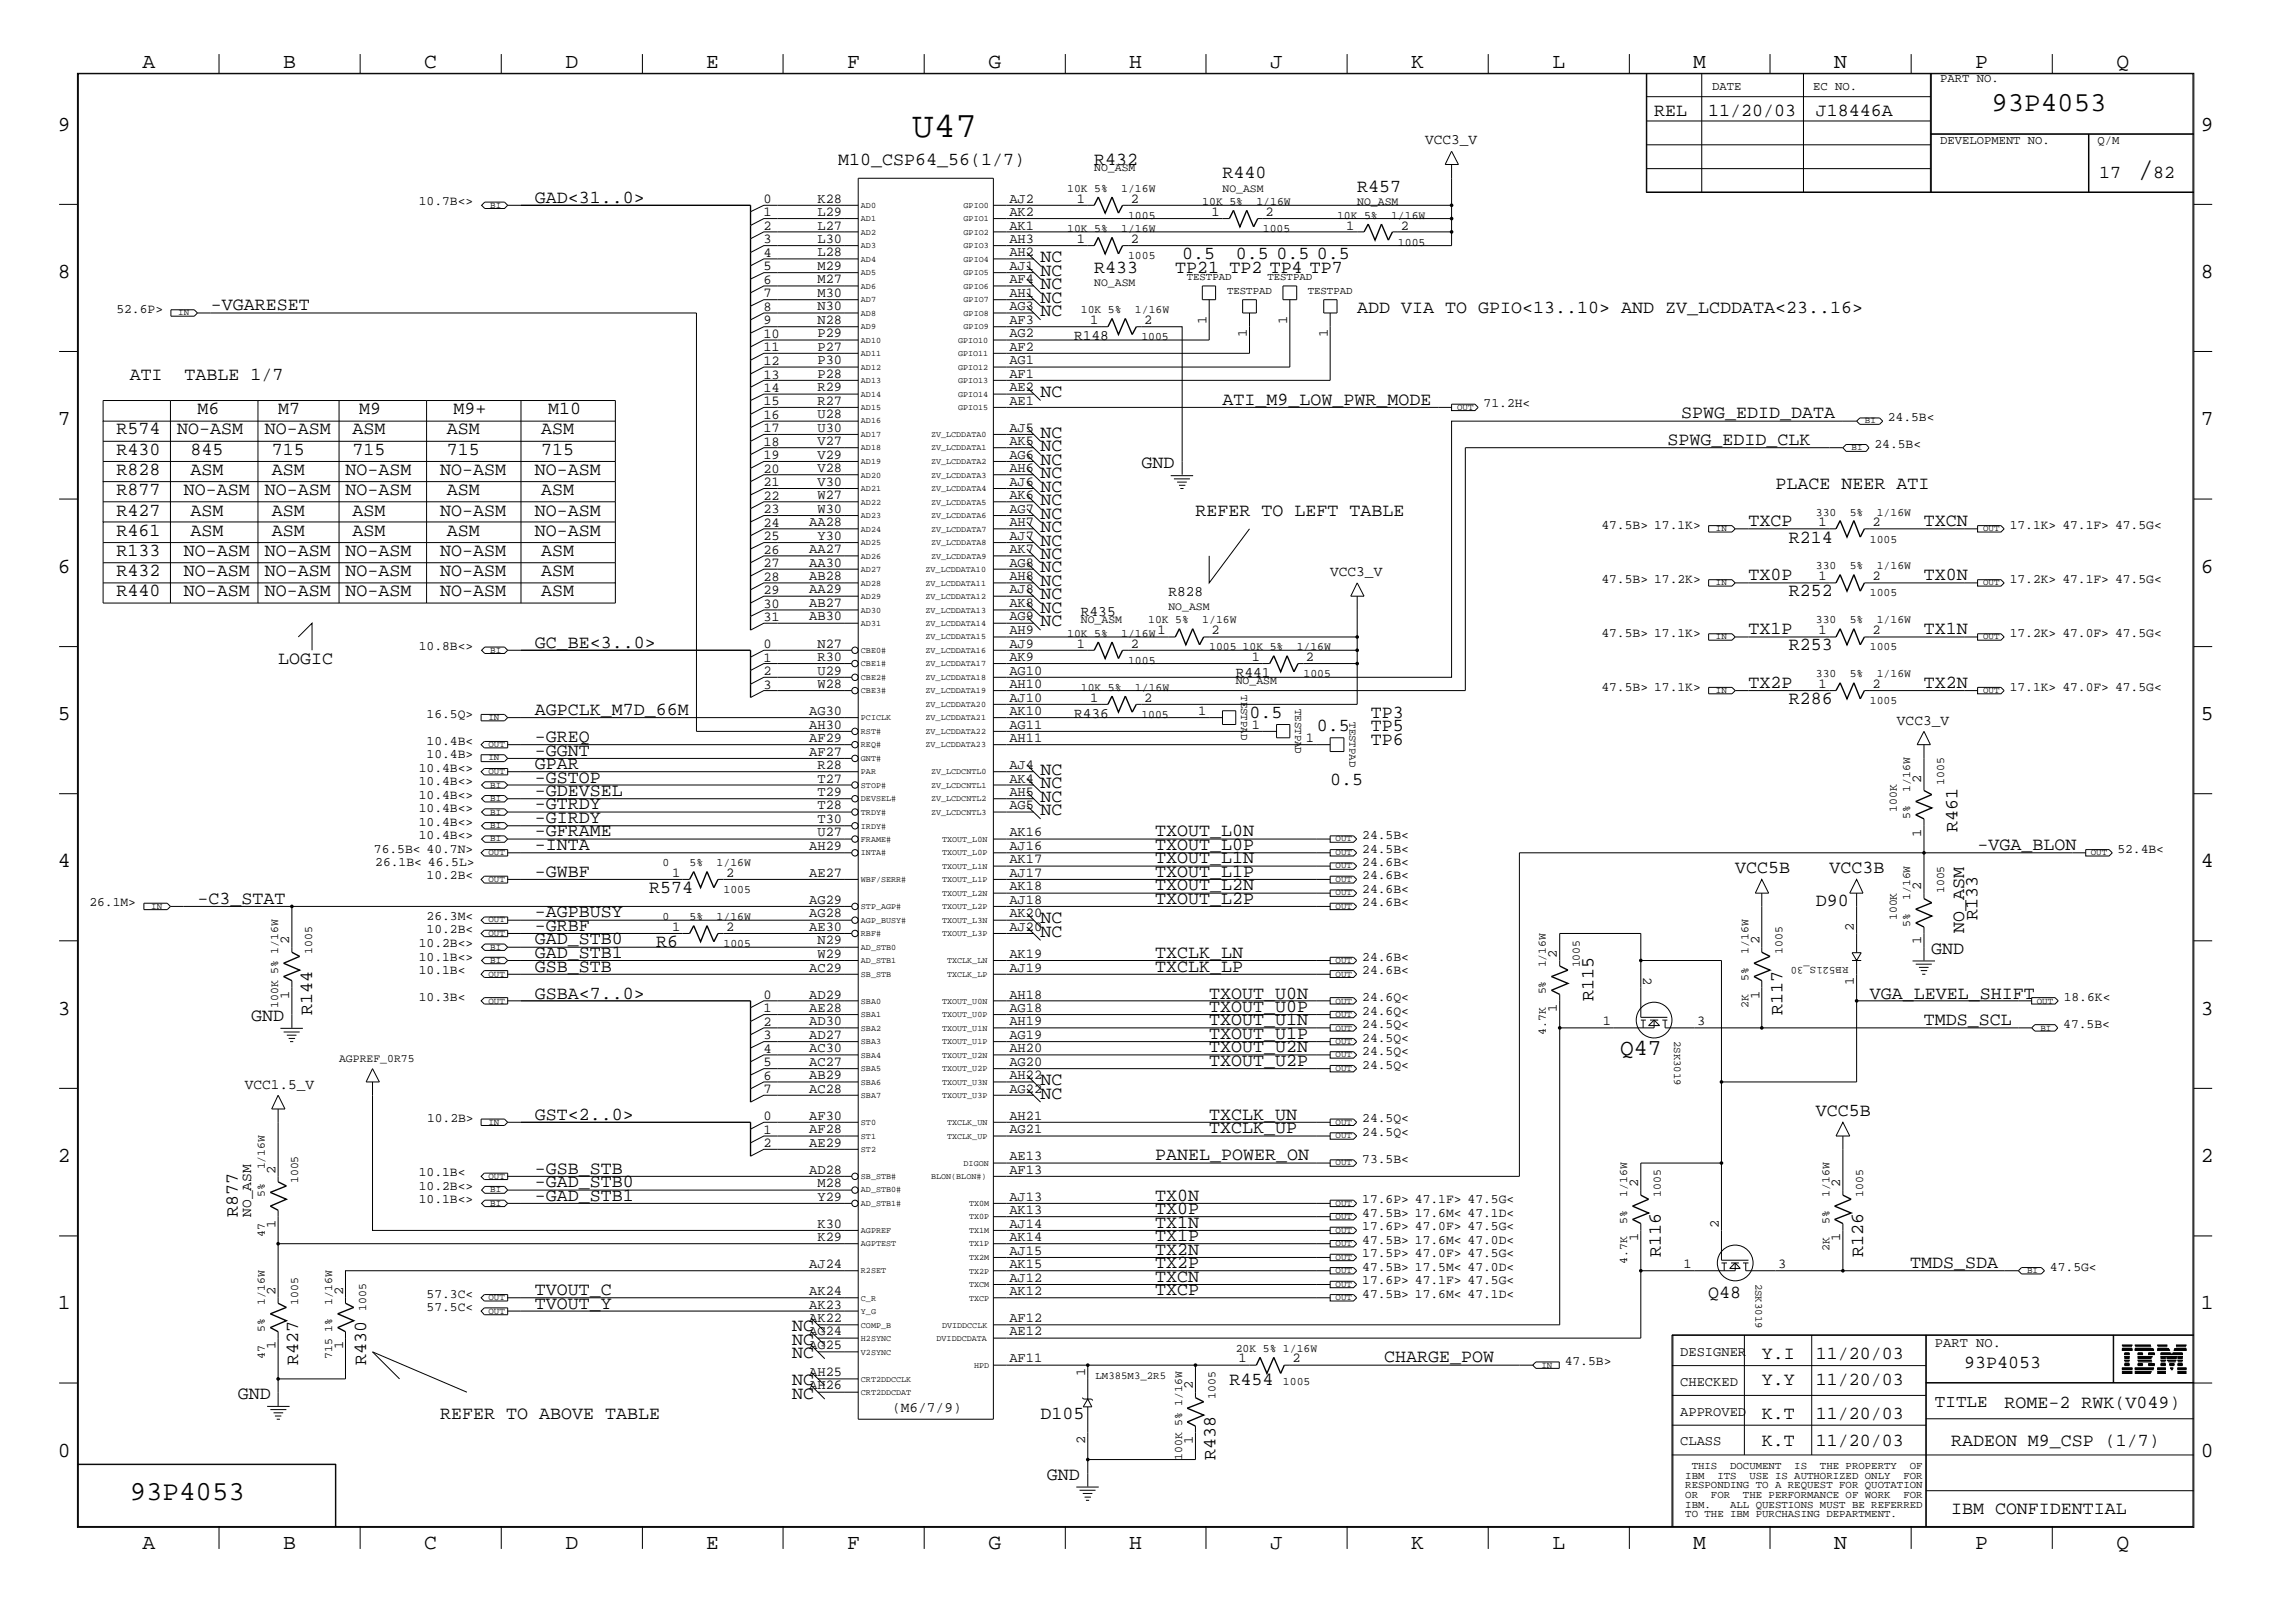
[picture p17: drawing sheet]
<svg xmlns="http://www.w3.org/2000/svg" width="423mm" height="300mm" viewBox="0 0 423 300" stroke-linecap="round" stroke-linejoin="round" font-family="sans-serif">
<defs><g id="words">
<text font-size="6.6" x="168.6" y="25.4">U47</text>
<text font-size="5.2" x="395" y="32.9">/</text>
<g font-size="5.1">
<text x="368" y="20.5">93P4053</text>
<text x="24" y="277.2">93P4053</text>
</g>
<text font-size="4.2" x="299.4" y="194.9">Q47</text>
<g font-size="4">
<text x="26.3" y="12.5">A</text>
<text x="52.3" y="12.5">B</text>
<text x="78.4" y="12.5">C</text>
<text x="104.5" y="12.5">D</text>
<text x="130.5" y="12.5">E</text>
<text x="156.5" y="12.5">F</text>
<text x="182.6" y="12.5">G</text>
<text x="208.6" y="12.5">H</text>
<text x="234.7" y="12.5">J</text>
<text x="260.8" y="12.5">K</text>
<text x="286.9" y="12.5">L</text>
<text x="312.8" y="12.5">M</text>
<text x="338.9" y="12.5">N</text>
<text x="365" y="12.5">P</text>
<text x="391.1" y="12.5">Q</text>
<text x="10.7" y="24.1">9</text>
<text x="406.7" y="24.1">9</text>
<text x="10.7" y="51.4">8</text>
<text x="406.7" y="51.4">8</text>
<text x="10.7" y="78.6">7</text>
<text x="406.7" y="78.6">7</text>
<text x="10.7" y="105.8">6</text>
<text x="406.7" y="105.8">6</text>
<text x="10.7" y="133.1">5</text>
<text x="406.7" y="133.1">5</text>
<text x="10.7" y="160.2">4</text>
<text x="406.7" y="160.2">4</text>
<text x="10.7" y="187.5">3</text>
<text x="406.7" y="187.5">3</text>
<text x="10.7" y="214.6">2</text>
<text x="406.7" y="214.6">2</text>
<text x="10.7" y="241.9">1</text>
<text x="406.7" y="241.9">1</text>
<text x="10.7" y="269.2">0</text>
<text x="406.7" y="269.2">0</text>
<text x="26.3" y="286.2">A</text>
<text x="52.3" y="286.2">B</text>
<text x="78.4" y="286.2">C</text>
<text x="104.5" y="286.2">D</text>
<text x="130.5" y="286.2">E</text>
<text x="156.5" y="286.2">F</text>
<text x="182.6" y="286.2">G</text>
<text x="208.6" y="286.2">H</text>
<text x="234.7" y="286.2">J</text>
<text x="260.8" y="286.2">K</text>
<text x="286.9" y="286.2">L</text>
<text x="312.8" y="286.2">M</text>
<text x="338.9" y="286.2">N</text>
<text x="365" y="286.2">P</text>
<text x="391.1" y="286.2">Q</text>
</g>
<g font-size="3.4">
<text x="305.6" y="21.4">REL</text>
<text x="315.6" y="21.4">11/20/03</text>
<text x="335.5" y="21.4">J18446A</text>
<text x="154.9" y="30.4">M10_CSP64_56(1/7)</text>
<text x="202.2" y="30.4">R432</text>
<text x="225.9" y="32.9">R440</text>
<text x="250.8" y="35.4">R457</text>
<text x="387.9" y="32.9">17</text>
<text x="397.8" y="32.9">82</text>
<text x="98.8" y="37.4">GAD&lt;31..0&gt;</text>
<text x="218.4" y="47.8">0.5</text>
<text x="228.3" y="47.8">0.5</text>
<text x="235.9" y="47.8">0.5</text>
<text x="243.3" y="47.8">0.5</text>
<text x="192.3" y="53.4">NC</text>
<text x="192.3" y="48.4">NC</text>
<text x="192.3" y="51">NC</text>
<text x="202.2" y="50.4">R433</text>
<text x="217.2" y="50.4">TP21 TP2 TP4 TP7</text>
<text x="38.9" y="57.3">-VGARESET</text>
<text x="192.3" y="58.4">NC</text>
<text x="192.3" y="56">NC</text>
<text x="250.8" y="57.8">ADD VIA TO GPIO&lt;13..10&gt; AND ZV_LCDDATA&lt;23..16&gt;</text>
<text x="24" y="70.3">ATI</text>
<text x="34.1" y="70.3">TABLE 1/7</text>
<text x="36.5" y="76.5">M6</text>
<text x="51.4" y="76.5">M7</text>
<text x="66.4" y="76.5">M9</text>
<text x="83.8" y="76.5">M9+</text>
<text x="101.3" y="76.5">M10</text>
<text x="192.3" y="73.4">NC</text>
<text x="225.9" y="74.8">ATI_M9_LOW_PWR_MODE</text>
<text x="310.6" y="77.3">SPWG_EDID_DATA</text>
<text x="21.5" y="84">R430</text>
<text x="21.5" y="80.3">R574</text>
<text x="32.8" y="80.3">NO-ASM</text>
<text x="35.2" y="84">845</text>
<text x="48.9" y="80.3">NO-ASM</text>
<text x="50.2" y="84">715</text>
<text x="65.1" y="84">715</text>
<text x="65.1" y="80.3">ASM</text>
<text x="82.5" y="84">715</text>
<text x="82.5" y="80.3">ASM</text>
<text x="100" y="84">715</text>
<text x="100" y="80.3">ASM</text>
<text x="192.3" y="80.9">NC</text>
<text x="192.3" y="83.4">NC</text>
<text x="308.1" y="82.3">SPWG_EDID_CLK</text>
<text x="21.5" y="87.7">R828</text>
<text x="35.2" y="87.7">ASM</text>
<text x="50.2" y="87.7">ASM</text>
<text x="63.8" y="87.7">NO-ASM</text>
<text x="81.4" y="87.7">NO-ASM</text>
<text x="98.8" y="87.7">NO-ASM</text>
<text x="192.3" y="85.9">NC</text>
<text x="192.3" y="88.3">NC</text>
<text x="210.9" y="86.5">GND</text>
<text x="21.5" y="95.3">R427</text>
<text x="21.5" y="91.4">R877</text>
<text x="34" y="91.4">NO-ASM</text>
<text x="35.2" y="95.3">ASM</text>
<text x="48.9" y="91.4">NO-ASM</text>
<text x="50.2" y="95.3">ASM</text>
<text x="63.8" y="91.4">NO-ASM</text>
<text x="65.1" y="95.3">ASM</text>
<text x="81.4" y="95.3">NO-ASM</text>
<text x="82.5" y="91.4">ASM</text>
<text x="98.8" y="95.3">NO-ASM</text>
<text x="100" y="91.4">ASM</text>
<text x="192.3" y="90.8">NC</text>
<text x="192.3" y="95.8">NC</text>
<text x="192.3" y="93.3">NC</text>
<text x="220.9" y="95.3">REFER TO LEFT TABLE</text>
<text x="328.1" y="90.3">PLACE NEER ATI</text>
<text x="21.5" y="99">R461</text>
<text x="35.2" y="99">ASM</text>
<text x="50.2" y="99">ASM</text>
<text x="65.1" y="99">ASM</text>
<text x="82.5" y="99">ASM</text>
<text x="98.8" y="99">NO-ASM</text>
<text x="192.3" y="100.8">NC</text>
<text x="192.3" y="98.3">NC</text>
<text x="323.1" y="97.2">TXCP</text>
<text x="330.5" y="100.2">R214</text>
<text x="355.5" y="97.2">TXCN</text>
<text x="21.5" y="106.4">R432</text>
<text x="21.5" y="102.7">R133</text>
<text x="34" y="102.7">NO-ASM</text>
<text x="34" y="106.4">NO-ASM</text>
<text x="48.9" y="102.7">NO-ASM</text>
<text x="48.9" y="106.4">NO-ASM</text>
<text x="63.8" y="102.7">NO-ASM</text>
<text x="63.8" y="106.4">NO-ASM</text>
<text x="81.4" y="102.7">NO-ASM</text>
<text x="81.4" y="106.4">NO-ASM</text>
<text x="100" y="102.7">ASM</text>
<text x="100" y="106.4">ASM</text>
<text x="192.3" y="105.7">NC</text>
<text x="192.3" y="103.3">NC</text>
<text x="323.1" y="107.2">TX0P</text>
<text x="355.5" y="107.2">TX0N</text>
<text x="21.5" y="110.2">R440</text>
<text x="34" y="110.2">NO-ASM</text>
<text x="48.9" y="110.2">NO-ASM</text>
<text x="63.8" y="110.2">NO-ASM</text>
<text x="81.4" y="110.2">NO-ASM</text>
<text x="100" y="110.2">ASM</text>
<text x="192.3" y="110.7">NC</text>
<text x="192.3" y="108.3">NC</text>
<text x="192.3" y="113.3">NC</text>
<text x="330.5" y="110.2">R252</text>
<text x="98.8" y="119.6">GC_BE&lt;3..0&gt;</text>
<text x="192.3" y="115.7">NC</text>
<text x="323.1" y="117.2">TX1P</text>
<text x="355.5" y="117.2">TX1N</text>
<text x="51.4" y="122.6">LOGIC</text>
<text x="330.5" y="120.1">R253</text>
<text x="323.1" y="127.1">TX2P</text>
<text x="330.5" y="130.1">R286</text>
<text x="355.5" y="127.1">TX2N</text>
<text x="98.8" y="132.1">AGPCLK_M7D_66M</text>
<text x="98.8" y="137.1">-GREQ</text>
<text x="230.9" y="132.6">0.5</text>
<text x="243.3" y="135.1">0.5</text>
<text x="253.3" y="135.1">TP5</text>
<text x="253.3" y="132.6">TP3</text>
<text x="253.3" y="137.6">TP6</text>
<text x="98.8" y="142.1">GPAR</text>
<text x="98.8" y="139.6">-GGNT</text>
<text x="192.3" y="143.2">NC</text>
<text x="98.8" y="144.6">-GSTOP</text>
<text x="98.8" y="147.1">-GDEVSEL</text>
<text x="98.8" y="149.5">-GTRDY</text>
<text x="192.3" y="145.6">NC</text>
<text x="192.3" y="148.2">NC</text>
<text x="245.8" y="145">0.5</text>
<text x="98.8" y="152.1">-GIRDY</text>
<text x="98.8" y="154.5">-GFRAME</text>
<text x="192.3" y="150.6">NC</text>
<text x="213.4" y="154.5">TXOUT_L0N</text>
<text x="361.7" y="153.8" transform="rotate(-90 361.7 153.8)">R461</text>
<text x="98.8" y="157.1">-INTA</text>
<text x="213.4" y="157.1">TXOUT_L0P</text>
<text x="213.4" y="159.5">TXOUT_L1N</text>
<text x="320.6" y="161.3">VCC5B</text>
<text x="338.1" y="161.3">VCC3B</text>
<text x="365.4" y="157.1">-VGA_BLON</text>
<text x="36.5" y="167">-C3_STAT</text>
<text x="98.8" y="162.1">-GWBF</text>
<text x="120" y="165">R574</text>
<text x="213.4" y="162.1">TXOUT_L1P</text>
<text x="213.4" y="164.5">TXOUT_L2N</text>
<text x="213.4" y="167">TXOUT_L2P</text>
<text x="335.5" y="167.5">D90</text>
<text x="98.8" y="172">-GRBF</text>
<text x="98.8" y="169.5">-AGPBUSY</text>
<text x="192.3" y="170.6">NC</text>
<text x="192.3" y="173.1">NC</text>
<text x="363" y="172.5" transform="rotate(-90 363 172.5)">NO_ASM</text>
<text x="365.4" y="170" transform="rotate(-90 365.4 170)">R133</text>
<text x="98.8" y="179.5">GSB_STB</text>
<text x="98.8" y="174.5">GAD_STB0</text>
<text x="98.8" y="177">GAD_STB1</text>
<text x="121.2" y="175">R6</text>
<text x="213.4" y="177">TXCLK_LN</text>
<text x="213.4" y="179.5">TXCLK_LP</text>
<text x="356.9" y="176.2">GND</text>
<text x="98.8" y="184.5">GSBA&lt;7..0&gt;</text>
<text x="223.4" y="184.5">TXOUT_U0N</text>
<text x="294.5" y="184.9" transform="rotate(-90 294.5 184.9)">R115</text>
<text x="345.5" y="184.5">VGA_LEVEL_SHIFT</text>
<text x="46.4" y="188.7">GND</text>
<text x="57.7" y="187.5" transform="rotate(-90 57.7 187.5)">R144</text>
<text x="223.4" y="186.9">TXOUT_U0P</text>
<text x="223.4" y="189.4">TXOUT_U1N</text>
<text x="223.4" y="191.9">TXOUT_U1P</text>
<text x="329.4" y="187.5" transform="rotate(-90 329.4 187.5)">R117</text>
<text x="355.5" y="189.4">TMDS_SCL</text>
<text x="223.4" y="194.4">TXOUT_U2N</text>
<text x="223.4" y="196.9">TXOUT_U2P</text>
<text x="192.3" y="200.5">NC</text>
<text x="192.3" y="203">NC</text>
<text x="98.8" y="206.8">GST&lt;2..0&gt;</text>
<text x="223.4" y="206.8">TXCLK_UN</text>
<text x="223.4" y="209.4">TXCLK_UP</text>
<text x="335.5" y="206.2">VCC5B</text>
<text x="213.4" y="214.4">PANEL_POWER_ON</text>
<text x="98.8" y="216.8">-GSB_STB</text>
<text x="98.8" y="219.4">-GAD_STB0</text>
<text x="98.8" y="221.8">-GAD_STB1</text>
<text x="213.4" y="221.8">TX0N</text>
<text x="43.9" y="224.8" transform="rotate(-90 43.9 224.8)">R877</text>
<text x="213.4" y="224.4">TX0P</text>
<text x="213.4" y="226.8">TX1N</text>
<text x="213.4" y="229.3">TX1P</text>
<text x="213.4" y="231.8">TX2N</text>
<text x="306.9" y="232.3" transform="rotate(-90 306.9 232.3)">R116</text>
<text x="344.3" y="232.3" transform="rotate(-90 344.3 232.3)">R126</text>
<text x="98.8" y="239.3">TVOUT_C</text>
<text x="213.4" y="234.3">TX2P</text>
<text x="213.4" y="236.8">TXCN</text>
<text x="213.4" y="239.3">TXCP</text>
<text x="315.6" y="239.8">Q48</text>
<text x="353" y="234.3">TMDS_SDA</text>
<text x="98.8" y="241.8">TVOUT_Y</text>
<text x="146.4" y="246">NC</text>
<text x="146.4" y="251">NC</text>
<text x="146.4" y="248.4">NC</text>
<text x="255.8" y="251.7">CHARGE_POW</text>
<text x="325.5" y="251">Y.I</text>
<text x="335.5" y="251">11/20/03</text>
<text x="55.1" y="252.2" transform="rotate(-90 55.1 252.2)">R427</text>
<text x="67.6" y="252.2" transform="rotate(-90 67.6 252.2)">R430</text>
<text x="146.4" y="255.9">NC</text>
<text x="227.2" y="255.9">R454</text>
<text x="325.5" y="255.9">Y.Y</text>
<text x="335.5" y="255.9">11/20/03</text>
<text x="363" y="252.7">93P4053</text>
<text x="43.9" y="258.5">GND</text>
<text x="81.4" y="262.2">REFER TO ABOVE TABLE</text>
<text x="146.4" y="258.4">NC</text>
<text x="192.3" y="262.2">D105</text>
<text x="325.5" y="262.2">K.T</text>
<text x="335.5" y="262.2">11/20/03</text>
<text x="370.4" y="260.2">ROME-2 RWK(V049)</text>
<text x="224.6" y="269.7" transform="rotate(-90 224.6 269.7)">R438</text>
<text x="325.5" y="267.2">K.T</text>
<text x="335.5" y="267.2">11/20/03</text>
<text x="360.5" y="267.2">RADEON M9_CSP (1/7)</text>
<text x="193.5" y="273.4">GND</text>
<text x="360.5" y="279.7">IBM CONFIDENTIAL</text>
</g>
<text font-size="3.2" x="357.5" y="260">TITLE</text>
<g font-size="2.7">
<text x="263.3" y="26.7">VCC3_V</text>
<text x="198.5" y="62.8">R148</text>
<text x="245.8" y="106.4">VCC3_V</text>
<text x="199.7" y="113.9">R435</text>
<text x="215.9" y="110.2">R828</text>
<text x="228.3" y="125.1">R441</text>
<text x="198.5" y="132.6">R436</text>
<text x="350.5" y="133.9">VCC3_V</text>
<text x="45.2" y="201.2">VCC1.5_V</text>
<text x="46.4" y="224.8" transform="rotate(-90 46.4 224.8)">NO_ASM</text>
<text x="164.8" y="260.9">(M6/7/9)</text>
</g>
<g font-size="2.5">
<text x="141.1" y="37.5">0</text>
<text x="141.1" y="40">1</text>
<text x="151" y="39.9">L29</text>
<text x="151" y="37.4">K28</text>
<text x="186.5" y="37.4">AJ2</text>
<text x="186.5" y="39.9">AK2</text>
<text x="199" y="37.4">1</text>
<text x="209" y="37.4">2</text>
<text x="223.9" y="39.9">1</text>
<text x="233.8" y="39.9">2</text>
<text x="141.1" y="42.5">2</text>
<text x="141.1" y="45">3</text>
<text x="141.1" y="47.5">4</text>
<text x="151" y="47.3">L28</text>
<text x="151" y="42.4">L27</text>
<text x="151" y="44.9">L30</text>
<text x="186.5" y="44.9">AH3</text>
<text x="186.5" y="47.3">AH2</text>
<text x="186.5" y="42.4">AK1</text>
<text x="199" y="44.9">1</text>
<text x="209" y="44.9">2</text>
<text x="248.8" y="42.4">1</text>
<text x="258.8" y="42.4">2</text>
<text x="141.1" y="50">5</text>
<text x="141.1" y="52.4">6</text>
<text x="151" y="52.3">M27</text>
<text x="151" y="49.9">M29</text>
<text x="186.5" y="52.3">AF4</text>
<text x="186.5" y="49.9">AJ1</text>
<text x="141.1" y="54.9">7</text>
<text x="141.1" y="57.4">8</text>
<text x="141.1" y="59.9">9</text>
<text x="151" y="59.9">N28</text>
<text x="151" y="54.9">M30</text>
<text x="151" y="57.3">N30</text>
<text x="186.5" y="59.9">AF3</text>
<text x="186.5" y="57.3">AG3</text>
<text x="186.5" y="54.9">AH1</text>
<text x="201.4" y="59.9">1</text>
<text x="211.4" y="59.9">2</text>
<text x="222.9" y="59.9" transform="rotate(-90 222.9 59.9)">1</text>
<text x="237.8" y="59.9" transform="rotate(-90 237.8 59.9)">1</text>
<text x="141.1" y="62.4">10</text>
<text x="141.1" y="64.9">11</text>
<text x="151" y="64.9">P27</text>
<text x="151" y="62.3">P29</text>
<text x="186.5" y="64.9">AF2</text>
<text x="186.5" y="62.3">AG2</text>
<text x="230.4" y="62.3" transform="rotate(-90 230.4 62.3)">1</text>
<text x="245.4" y="62.3" transform="rotate(-90 245.4 62.3)">1</text>
<text x="141.1" y="67.4">12</text>
<text x="141.1" y="69.9">13</text>
<text x="151" y="67.3">P30</text>
<text x="151" y="69.8">P28</text>
<text x="186.5" y="69.8">AF1</text>
<text x="186.5" y="67.3">AG1</text>
<text x="141.1" y="72.4">14</text>
<text x="141.1" y="77.4">16</text>
<text x="141.1" y="74.8">15</text>
<text x="151" y="77.3">U28</text>
<text x="151" y="74.8">R27</text>
<text x="151" y="72.3">R29</text>
<text x="186.5" y="72.3">AE2</text>
<text x="186.5" y="74.8">AE1</text>
<text x="141.1" y="79.8">17</text>
<text x="141.1" y="82.4">18</text>
<text x="151" y="82.3">V27</text>
<text x="151" y="79.8">U30</text>
<text x="186.5" y="79.8">AJ5</text>
<text x="186.5" y="82.3">AK5</text>
<text x="141.1" y="84.8">19</text>
<text x="141.1" y="87.4">20</text>
<text x="141.1" y="89.8">21</text>
<text x="151" y="84.8">V29</text>
<text x="151" y="87.2">V28</text>
<text x="151" y="89.7">V30</text>
<text x="186.5" y="84.8">AG6</text>
<text x="186.5" y="87.2">AH6</text>
<text x="186.5" y="89.7">AJ6</text>
<text x="141.1" y="92.4">22</text>
<text x="141.1" y="94.8">23</text>
<text x="151" y="92.2">W27</text>
<text x="151" y="94.7">W30</text>
<text x="186.5" y="94.7">AG7</text>
<text x="186.5" y="92.2">AK6</text>
<text x="141.1" y="97.3">24</text>
<text x="141.1" y="99.8">25</text>
<text x="149.5" y="97.2">AA28</text>
<text x="151" y="99.7">Y30</text>
<text x="186.5" y="97.2">AH7</text>
<text x="186.5" y="99.7">AJ7</text>
<text x="336" y="97.2">1</text>
<text x="346" y="97.2">2</text>
<text x="141.1" y="102.3">26</text>
<text x="141.1" y="104.8">27</text>
<text x="141.1" y="107.3">28</text>
<text x="149.5" y="102.2">AA27</text>
<text x="149.5" y="104.7">AA30</text>
<text x="149.5" y="107.2">AB28</text>
<text x="186.5" y="104.7">AG8</text>
<text x="186.5" y="102.2">AK7</text>
<text x="186.5" y="107.2">AH8</text>
<text x="336" y="107.2">1</text>
<text x="346" y="107.2">2</text>
<text x="141.1" y="109.8">29</text>
<text x="141.1" y="112.3">30</text>
<text x="149.5" y="112.2">AB27</text>
<text x="149.5" y="109.6">AA29</text>
<text x="186.5" y="109.6">AJ8</text>
<text x="186.5" y="112.2">AK8</text>
<text x="141.1" y="114.7">31</text>
<text x="141.1" y="119.7">0</text>
<text x="149.5" y="114.6">AB30</text>
<text x="151" y="119.6">N27</text>
<text x="186.5" y="114.6">AG9</text>
<text x="186.5" y="117.2">AH9</text>
<text x="186.5" y="119.6">AJ9</text>
<text x="199" y="119.6">1</text>
<text x="209" y="119.6">2</text>
<text x="213.9" y="117.2">1</text>
<text x="223.9" y="117.2">2</text>
<text x="336" y="117.2">1</text>
<text x="346" y="117.2">2</text>
<text x="141.1" y="122.3">1</text>
<text x="141.1" y="124.7">2</text>
<text x="151" y="124.6">U29</text>
<text x="151" y="122.2">R30</text>
<text x="186.5" y="124.6">AG10</text>
<text x="186.5" y="122.2">AK9</text>
<text x="231.3" y="122.2">1</text>
<text x="241.3" y="122.2">2</text>
<text x="141.1" y="127.3">3</text>
<text x="151" y="127.1">W28</text>
<text x="186.5" y="127.1">AH10</text>
<text x="186.5" y="129.6">AJ10</text>
<text x="201.4" y="129.6">1</text>
<text x="211.4" y="129.6">2</text>
<text x="336" y="127.1">1</text>
<text x="346" y="127.1">2</text>
<text x="149.5" y="132.1">AG30</text>
<text x="149.5" y="134.6">AH30</text>
<text x="149.5" y="137.1">AF29</text>
<text x="186.5" y="134.6">AG11</text>
<text x="186.5" y="137.1">AH11</text>
<text x="186.5" y="132.1">AK10</text>
<text x="221.4" y="132.1">1</text>
<text x="231.3" y="134.6">1</text>
<text x="241.3" y="137.1">1</text>
<text x="149.5" y="139.6">AF27</text>
<text x="151" y="142.1">R28</text>
<text x="186.5" y="142.1">AJ4</text>
<text x="151" y="144.6">T27</text>
<text x="151" y="147.1">T29</text>
<text x="151" y="149.5">T28</text>
<text x="186.5" y="147.1">AH5</text>
<text x="186.5" y="149.5">AG5</text>
<text x="186.5" y="144.6">AK4</text>
<text x="355" y="144.6" transform="rotate(-90 355 144.6)">2</text>
<text x="151" y="154.5">U27</text>
<text x="151" y="152.1">T30</text>
<text x="186.5" y="154.5">AK16</text>
<text x="355" y="154.6" transform="rotate(-90 355 154.6)">1</text>
<text x="149.5" y="157.1">AH29</text>
<text x="186.5" y="157.1">AJ16</text>
<text x="186.5" y="159.5">AK17</text>
<text x="124.2" y="162.1">1</text>
<text x="134.2" y="162.1">2</text>
<text x="149.5" y="162.1">AE27</text>
<text x="149.5" y="167">AG29</text>
<text x="186.5" y="162.1">AJ17</text>
<text x="186.5" y="164.5">AK18</text>
<text x="186.5" y="167">AJ18</text>
<text x="355" y="164.5" transform="rotate(-90 355 164.5)">2</text>
<text x="124.2" y="172">1</text>
<text x="134.2" y="172">2</text>
<text x="149.5" y="169.5">AG28</text>
<text x="149.5" y="172">AE30</text>
<text x="186.5" y="169.5">AK20</text>
<text x="186.5" y="172">AJ20</text>
<text x="342.6" y="172" transform="rotate(-90 342.6 172)">2</text>
<text x="53.4" y="174.5" transform="rotate(-90 53.4 174.5)">2</text>
<text x="149.5" y="179.5">AC29</text>
<text x="151" y="174.5">N29</text>
<text x="151" y="177">W29</text>
<text x="186.5" y="179.5">AJ19</text>
<text x="186.5" y="177">AK19</text>
<text x="287.7" y="177" transform="rotate(-90 287.7 177)">2</text>
<text x="325.1" y="174.5" transform="rotate(-90 325.1 174.5)">2</text>
<text x="355" y="174.5" transform="rotate(-90 355 174.5)">1</text>
<text x="53.4" y="184.5" transform="rotate(-90 53.4 184.5)">1</text>
<text x="141.1" y="184.6">0</text>
<text x="149.5" y="184.5">AD29</text>
<text x="186.5" y="184.5">AH18</text>
<text x="303.6" y="180.4" transform="rotate(90 303.6 180.4)">2</text>
<text x="325.1" y="184.5" transform="rotate(-90 325.1 184.5)">1</text>
<text x="342.6" y="181.9" transform="rotate(-90 342.6 181.9)">1</text>
<text x="141.1" y="187">1</text>
<text x="141.1" y="189.6">2</text>
<text x="149.5" y="186.9">AE28</text>
<text x="149.5" y="191.9">AD27</text>
<text x="149.5" y="189.4">AD30</text>
<text x="186.5" y="191.9">AG19</text>
<text x="186.5" y="186.9">AG18</text>
<text x="186.5" y="189.4">AH19</text>
<text x="287.7" y="186.9" transform="rotate(-90 287.7 186.9)">1</text>
<text x="296.2" y="189.4">1</text>
<text x="313.6" y="189.4">3</text>
<text x="141.1" y="194.5">4</text>
<text x="141.1" y="192">3</text>
<text x="141.1" y="197">5</text>
<text x="149.5" y="196.9">AC27</text>
<text x="149.5" y="194.4">AC30</text>
<text x="186.5" y="196.9">AG20</text>
<text x="186.5" y="194.4">AH20</text>
<text x="141.1" y="199.5">6</text>
<text x="141.1" y="202">7</text>
<text x="149.5" y="201.9">AC28</text>
<text x="149.5" y="199.4">AB29</text>
<text x="186.5" y="201.9">AG22</text>
<text x="186.5" y="199.4">AH22</text>
<text x="141.1" y="207">0</text>
<text x="141.1" y="209.5">1</text>
<text x="149.5" y="206.8">AF30</text>
<text x="149.5" y="209.4">AF28</text>
<text x="186.5" y="206.8">AH21</text>
<text x="186.5" y="209.4">AG21</text>
<text x="141.1" y="212">2</text>
<text x="149.5" y="211.8">AE29</text>
<text x="186.5" y="214.4">AE13</text>
<text x="50.9" y="216.8" transform="rotate(-90 50.9 216.8)">2</text>
<text x="149.5" y="216.8">AD28</text>
<text x="151" y="219.4">M28</text>
<text x="151" y="221.8">Y29</text>
<text x="186.5" y="216.8">AF13</text>
<text x="186.5" y="221.8">AJ13</text>
<text x="302.7" y="219.4" transform="rotate(-90 302.7 219.4)">2</text>
<text x="340" y="219.4" transform="rotate(-90 340 219.4)">2</text>
<text x="50.9" y="226.8" transform="rotate(-90 50.9 226.8)">1</text>
<text x="151" y="226.8">K30</text>
<text x="186.5" y="224.4">AK13</text>
<text x="186.5" y="226.8">AJ14</text>
<text x="317.6" y="226.8" transform="rotate(-90 317.6 226.8)">2</text>
<text x="151" y="229.3">K29</text>
<text x="186.5" y="231.8">AJ15</text>
<text x="186.5" y="229.3">AK14</text>
<text x="302.7" y="229.4" transform="rotate(-90 302.7 229.4)">1</text>
<text x="340" y="229.4" transform="rotate(-90 340 229.4)">1</text>
<text x="50.9" y="239.3" transform="rotate(-90 50.9 239.3)">2</text>
<text x="63.4" y="239.3" transform="rotate(-90 63.4 239.3)">2</text>
<text x="149.5" y="234.3">AJ24</text>
<text x="149.5" y="239.3">AK24</text>
<text x="186.5" y="234.3">AK15</text>
<text x="186.5" y="236.8">AJ12</text>
<text x="186.5" y="239.3">AK12</text>
<text x="311.1" y="234.3">1</text>
<text x="328.6" y="234.3">3</text>
<text x="149.5" y="241.8">AK23</text>
<text x="149.5" y="244.3">AK22</text>
<text x="186.5" y="244.3">AF12</text>
<text x="50.9" y="249.3" transform="rotate(-90 50.9 249.3)">1</text>
<text x="63.4" y="249.3" transform="rotate(-90 63.4 249.3)">1</text>
<text x="149.5" y="249.3">AG25</text>
<text x="149.5" y="246.7">AG24</text>
<text x="186.5" y="246.7">AE12</text>
<text x="186.5" y="251.7">AF11</text>
<text x="228.9" y="251.7">1</text>
<text x="238.8" y="251.7">2</text>
<text x="310.5" y="250.6">DESIGNER</text>
<text x="357.5" y="248.8">PART NO.</text>
<text x="149.5" y="254.3">AH25</text>
<text x="149.5" y="256.7">AH26</text>
<text x="200.5" y="254.3" transform="rotate(-90 200.5 254.3)">1</text>
<text x="220.4" y="256.7" transform="rotate(-90 220.4 256.7)">2</text>
<text x="310.5" y="256.1">CHECKED</text>
<text x="310.5" y="261.5">APPROVED</text>
<text x="200.5" y="266.7" transform="rotate(-90 200.5 266.7)">2</text>
<text x="220.4" y="266.7" transform="rotate(-90 220.4 266.7)">1</text>
<text x="310.5" y="267">CLASS</text>
</g>
<g font-size="2.4">
<text x="77.4" y="37.9">10.7B&lt;&gt;</text>
<text x="21.5" y="57.8">52.6P&gt;</text>
<text x="274.2" y="75.3">71.2H&lt;</text>
<text x="348.8" y="77.8">24.5B&lt;</text>
<text x="346.4" y="82.7">24.5B&lt;</text>
<text x="295.9" y="97.7">47.5B&gt; 17.1K&gt;</text>
<text x="371.3" y="97.7">17.1K&gt; 47.1F&gt; 47.5G&lt;</text>
<text x="295.9" y="107.7">47.5B&gt; 17.2K&gt;</text>
<text x="371.3" y="107.7">17.2K&gt; 47.1F&gt; 47.5G&lt;</text>
<text x="295.9" y="117.7">47.5B&gt; 17.1K&gt;</text>
<text x="371.3" y="117.7">17.2K&gt; 47.0F&gt; 47.5G&lt;</text>
<text x="77.4" y="120.1">10.8B&lt;&gt;</text>
<text x="295.9" y="127.6">47.5B&gt; 17.1K&gt;</text>
<text x="371.3" y="127.6">17.1K&gt; 47.0F&gt; 47.5G&lt;</text>
<text x="78.8" y="132.6">16.5Q&gt;</text>
<text x="78.8" y="137.6">10.4B&lt;</text>
<text x="77.4" y="142.6">10.4B&lt;&gt;</text>
<text x="78.8" y="140.1">10.4B&gt;</text>
<text x="77.4" y="147.6">10.4B&lt;&gt;</text>
<text x="77.4" y="145">10.4B&lt;&gt;</text>
<text x="77.4" y="150">10.4B&lt;&gt;</text>
<text x="77.4" y="152.6">10.4B&lt;&gt;</text>
<text x="77.4" y="155">10.4B&lt;&gt;</text>
<text x="251.7" y="155">24.5B&lt;</text>
<text x="69.1" y="157.6">76.5B&lt; 40.7N&gt;</text>
<text x="69.3" y="160">26.1B&lt; 46.5L&gt;</text>
<text x="251.7" y="157.6">24.5B&lt;</text>
<text x="251.7" y="160">24.6B&lt;</text>
<text x="391.2" y="157.6">52.4B&lt;</text>
<text x="16.5" y="167.5">26.1M&gt;</text>
<text x="78.8" y="162.5">10.2B&lt;</text>
<text x="251.7" y="162.5">24.6B&lt;</text>
<text x="251.7" y="165">24.6B&lt;</text>
<text x="251.7" y="167.5">24.6B&lt;</text>
<text x="78.8" y="170">26.3M&lt;</text>
<text x="78.8" y="172.5">10.2B&lt;</text>
<text x="77.4" y="175">10.2B&lt;&gt;</text>
<text x="77.4" y="177.5">10.1B&lt;&gt;</text>
<text x="251.7" y="177.5">24.6B&lt;</text>
<text x="77.4" y="180">10.1B&lt;</text>
<text x="77.4" y="184.9">10.3B&lt;</text>
<text x="251.7" y="180">24.6B&lt;</text>
<text x="251.7" y="184.9">24.6Q&lt;</text>
<text x="381.3" y="184.9">18.6K&lt;</text>
<text x="251.7" y="187.5">24.6Q&lt;</text>
<text x="251.7" y="189.9">24.5Q&lt;</text>
<text x="381.3" y="189.9">47.5B&lt;</text>
<text x="251.7" y="192.4">24.5Q&lt;</text>
<text x="251.7" y="194.9">24.5Q&lt;</text>
<text x="251.7" y="197.4">24.5Q&lt;</text>
<text x="78.9" y="207.3">10.2B&gt;</text>
<text x="251.7" y="207.3">24.5Q&lt;</text>
<text x="251.7" y="209.9">24.5Q&lt;</text>
<text x="251.7" y="214.9">73.5B&lt;</text>
<text x="77.4" y="217.3">10.1B&lt;</text>
<text x="77.4" y="219.9">10.2B&lt;&gt;</text>
<text x="77.4" y="222.3">10.1B&lt;&gt;</text>
<text x="251.7" y="222.3">17.6P&gt; 47.1F&gt; 47.5G&lt;</text>
<text x="251.7" y="224.8">47.5B&gt; 17.6M&lt; 47.1D&lt;</text>
<text x="251.7" y="227.3">17.6P&gt; 47.0F&gt; 47.5G&lt;</text>
<text x="251.7" y="229.8">47.5B&gt; 17.6M&lt; 47.0D&lt;</text>
<text x="251.7" y="232.3">17.5P&gt; 47.0F&gt; 47.5G&lt;</text>
<text x="78.8" y="239.8">57.3C&lt;</text>
<text x="251.7" y="234.8">47.5B&gt; 17.5M&lt; 47.0D&lt;</text>
<text x="251.7" y="237.3">17.6P&gt; 47.1F&gt; 47.5G&lt;</text>
<text x="251.7" y="239.8">47.5B&gt; 17.6M&lt; 47.1D&lt;</text>
<text x="378.8" y="234.8">47.5G&lt;</text>
<text x="78.8" y="242.2">57.5C&lt;</text>
<text x="289.1" y="252.2">47.5B&gt;</text>
</g>
<g font-size="2.3">
<text x="316.4" y="16.7">DATE</text>
<text x="335" y="16.7">EC NO.</text>
<text x="358.5" y="15.2">PART NO.</text>
<text x="358.5" y="26.6">DEVELOPMENT NO.</text>
<text x="387.6" y="26.6">Q/M</text>
</g>
<g font-size="2.1">
<text x="197.2" y="35.4">10K 5%</text>
<text x="202.2" y="31.7">NO_ASM</text>
<text x="207.2" y="35.4">1/16W</text>
<text x="225.9" y="35.4">NO_ASM</text>
<text x="208.4" y="40.4">1005</text>
<text x="222.2" y="37.9">10K 5%</text>
<text x="232.2" y="37.9">1/16W</text>
<text x="247.1" y="40.4">10K 5%</text>
<text x="250.8" y="37.9">NO_ASM</text>
<text x="257" y="40.4">1/16W</text>
<text x="197.2" y="42.8">10K 5%</text>
<text x="207.2" y="42.8">1/16W</text>
<text x="208.4" y="47.8">1005</text>
<text x="233.3" y="42.8">1005</text>
<text x="258.3" y="45.4">1005</text>
<text x="202.2" y="52.8">NO_ASM</text>
<text x="199.7" y="57.8">10K 5%</text>
<text x="209.7" y="57.8">1/16W</text>
<text x="210.9" y="62.8">1005</text>
<text x="335.5" y="95.2">330</text>
<text x="341.8" y="95.2">5%</text>
<text x="346.8" y="95.2">1/16W</text>
<text x="345.5" y="100.2">1005</text>
<text x="335.5" y="105.2">330</text>
<text x="341.8" y="105.2">5%</text>
<text x="346.8" y="105.2">1/16W</text>
<text x="215.9" y="112.7">NO_ASM</text>
<text x="345.5" y="110.2">1005</text>
<text x="197.2" y="117.7">10K 5%</text>
<text x="199.7" y="115.1">NO_ASM</text>
<text x="207.2" y="117.7">1/16W</text>
<text x="212.2" y="115.1">10K 5%</text>
<text x="222.2" y="115.1">1/16W</text>
<text x="335.5" y="115.1">330</text>
<text x="341.8" y="115.1">5%</text>
<text x="346.8" y="115.1">1/16W</text>
<text x="208.4" y="122.6">1005</text>
<text x="223.4" y="120.1">1005</text>
<text x="229.6" y="120.1">10K 5%</text>
<text x="239.6" y="120.1">1/16W</text>
<text x="240.9" y="125.1">1005</text>
<text x="335.5" y="125.1">330</text>
<text x="341.8" y="125.1">5%</text>
<text x="345.5" y="120.1">1005</text>
<text x="346.8" y="125.1">1/16W</text>
<text x="199.7" y="127.6">10K 5%</text>
<text x="209.7" y="127.6">1/16W</text>
<text x="228.3" y="126.4">NO_ASM</text>
<text x="345.5" y="130.1">1005</text>
<text x="210.9" y="132.6">1005</text>
<text x="353" y="146.3" transform="rotate(-90 353 146.3)">1/16W</text>
<text x="359.2" y="145" transform="rotate(-90 359.2 145)">1005</text>
<text x="350.5" y="150" transform="rotate(-90 350.5 150)">100K</text>
<text x="353" y="151.3" transform="rotate(-90 353 151.3)">5%</text>
<text x="122.4" y="160">0</text>
<text x="127.4" y="160">5%</text>
<text x="132.4" y="160">1/16W</text>
<text x="133.7" y="165">1005</text>
<text x="353" y="166.3" transform="rotate(-90 353 166.3)">1/16W</text>
<text x="359.2" y="165" transform="rotate(-90 359.2 165)">1005</text>
<text x="122.4" y="170">0</text>
<text x="127.4" y="170">5%</text>
<text x="132.4" y="170">1/16W</text>
<text x="350.5" y="170" transform="rotate(-90 350.5 170)">100K</text>
<text x="353" y="171.3" transform="rotate(-90 353 171.3)">5%</text>
<text x="57.7" y="176.2" transform="rotate(-90 57.7 176.2)">1005</text>
<text x="133.7" y="175">1005</text>
<text x="285.7" y="178.7" transform="rotate(-90 285.7 178.7)">1/16W</text>
<text x="291.9" y="178.7" transform="rotate(-90 291.9 178.7)">1005</text>
<text x="323.1" y="176.2" transform="rotate(-90 323.1 176.2)">1/16W</text>
<text x="329.4" y="176.2" transform="rotate(-90 329.4 176.2)">1005</text>
<text x="285.7" y="183.7" transform="rotate(-90 285.7 183.7)">5%</text>
<text x="323.1" y="181.2" transform="rotate(-90 323.1 181.2)">5%</text>
<text x="51.4" y="186.2" transform="rotate(-90 51.4 186.2)">100K 5% 1/16W</text>
<text x="285.7" y="191.2" transform="rotate(-90 285.7 191.2)">4.7K</text>
<text x="323.1" y="186.2" transform="rotate(-90 323.1 186.2)">2K</text>
<text x="62.7" y="196.2">AGPREF_0R75</text>
<text x="48.9" y="221.1" transform="rotate(-90 48.9 221.1)">5%</text>
<text x="48.9" y="216.1" transform="rotate(-90 48.9 216.1)">1/16W</text>
<text x="55.1" y="218.6" transform="rotate(-90 55.1 218.6)">1005</text>
<text x="300.7" y="221.1" transform="rotate(-90 300.7 221.1)">1/16W</text>
<text x="306.9" y="221.1" transform="rotate(-90 306.9 221.1)">1005</text>
<text x="338.1" y="221.1" transform="rotate(-90 338.1 221.1)">1/16W</text>
<text x="344.3" y="221.1" transform="rotate(-90 344.3 221.1)">1005</text>
<text x="300.7" y="226.1" transform="rotate(-90 300.7 226.1)">5%</text>
<text x="338.1" y="226.1" transform="rotate(-90 338.1 226.1)">5%</text>
<text x="48.9" y="228.6" transform="rotate(-90 48.9 228.6)">47</text>
<text x="300.7" y="233.5" transform="rotate(-90 300.7 233.5)">4.7K</text>
<text x="338.1" y="231.1" transform="rotate(-90 338.1 231.1)">2K</text>
<text x="48.9" y="241" transform="rotate(-90 48.9 241)">1/16W</text>
<text x="55.1" y="241" transform="rotate(-90 55.1 241)">1005</text>
<text x="61.4" y="241" transform="rotate(-90 61.4 241)">1/16W</text>
<text x="67.6" y="242.2" transform="rotate(-90 67.6 242.2)">1005</text>
<text x="48.9" y="251" transform="rotate(-90 48.9 251)">47</text>
<text x="48.9" y="246" transform="rotate(-90 48.9 246)">5%</text>
<text x="61.4" y="251" transform="rotate(-90 61.4 251)">715</text>
<text x="61.4" y="246" transform="rotate(-90 61.4 246)">1%</text>
<text x="228.3" y="249.8">20K 5% 1/16W</text>
<text x="237.1" y="255.9">1005</text>
<text x="224.6" y="258.5" transform="rotate(-90 224.6 258.5)">1005</text>
<text x="218.4" y="269.7" transform="rotate(-90 218.4 269.7)">100K 5% 1/16W</text>
</g>
<g font-size="2">
<text x="219.3" y="51.8">TESTPAD</text>
<text x="234.2" y="51.8">TESTPAD</text>
<text x="226.7" y="54.4">TESTPAD</text>
<text x="241.6" y="54.4">TESTPAD</text>
<text x="229.4" y="128.4" transform="rotate(90 229.4 128.4)">TESTPAD</text>
<text x="239.4" y="131" transform="rotate(90 239.4 131)">TESTPAD</text>
<text x="249.3" y="133.4" transform="rotate(90 249.3 133.4)">TESTPAD</text>
<text x="341.5" y="178.7" transform="rotate(180 341.5 178.7)">RB521S_30</text>
<text x="309.4" y="192.3" transform="rotate(90 309.4 192.3)">2SK3019</text>
<text x="324.4" y="237.2" transform="rotate(90 324.4 237.2)">2SK3019</text>
<text x="202.4" y="254.8">LM385M3_2R5</text>
<text x="311.4" y="273.2">IBM</text>
<text x="311.4" y="275">RESPONDING TO A REQUEST FOR QUOTATION</text>
<text x="312.6" y="271.4">THIS</text>
<text x="317.3" y="273.2">ITS</text>
<text x="319.7" y="271.4">DOCUMENT</text>
<text x="323.3" y="273.2">USE IS AUTHORIZED ONLY</text>
<text x="331.6" y="271.4">IS</text>
<text x="336.3" y="271.4">THE PROPERTY</text>
<text x="351.7" y="273.2">FOR</text>
<text x="352.9" y="271.4">OF</text>
<text x="311.4" y="276.7">OR</text>
<text x="311.4" y="278.6">IBM.</text>
<text x="311.4" y="280.2">TO THE IBM PURCHASING DEPARTMENT.</text>
<text x="316.1" y="276.7">FOR</text>
<text x="319.7" y="278.6">ALL QUESTIONS MUST BE REFERRED</text>
<text x="322.1" y="276.7">THE PERFORMANCE OF WORK</text>
<text x="351.7" y="276.7">FOR</text>
</g>
<g font-size="1.7">
<text x="90.6" y="38.4">BI</text>
<text x="32.9" y="58.3">IN</text>
<text x="269.2" y="75.7">OUT</text>
<text x="342.1" y="83.2">BI</text>
<text x="344.6" y="78.2">BI</text>
<text x="317.1" y="98.1">IN</text>
<text x="366.4" y="98.1">OUT</text>
<text x="317.1" y="108.1">IN</text>
<text x="366.4" y="108.1">OUT</text>
<text x="317.1" y="118">IN</text>
<text x="366.4" y="118.1">OUT</text>
<text x="90.6" y="120.6">BI</text>
<text x="317.1" y="128">IN</text>
<text x="366.4" y="128.1">OUT</text>
<text x="90.3" y="133">IN</text>
<text x="90.3" y="140.5">IN</text>
<text x="90.3" y="138">OUT</text>
<text x="90.3" y="143">OUT</text>
<text x="90.6" y="148">BI</text>
<text x="90.6" y="145.5">BI</text>
<text x="90.6" y="150.5">BI</text>
<text x="90.6" y="155.4">BI</text>
<text x="90.6" y="153">BI</text>
<text x="246.8" y="155.4">OUT</text>
<text x="90.3" y="158">OUT</text>
<text x="246.8" y="160.4">OUT</text>
<text x="246.8" y="158">OUT</text>
<text x="386.3" y="158">OUT</text>
<text x="27.9" y="167.9">IN</text>
<text x="90.3" y="163">OUT</text>
<text x="246.8" y="168">OUT</text>
<text x="246.8" y="163">OUT</text>
<text x="246.8" y="165.4">OUT</text>
<text x="90.3" y="173">OUT</text>
<text x="90.3" y="170.4">OUT</text>
<text x="90.6" y="175.4">BI</text>
<text x="90.6" y="177.9">BI</text>
<text x="246.8" y="177.9">OUT</text>
<text x="90.3" y="185.4">OUT</text>
<text x="90.3" y="180.4">OUT</text>
<text x="246.8" y="185.4">OUT</text>
<text x="246.8" y="180.4">OUT</text>
<text x="376.3" y="185.4">OUT</text>
<text x="246.8" y="190.4">OUT</text>
<text x="246.8" y="187.9">OUT</text>
<text x="377" y="190.4">BI</text>
<text x="246.8" y="195.3">OUT</text>
<text x="246.8" y="197.9">OUT</text>
<text x="246.8" y="192.9">OUT</text>
<text x="90.3" y="207.8">IN</text>
<text x="246.8" y="207.9">OUT</text>
<text x="246.8" y="210.3">OUT</text>
<text x="246.8" y="215.3">OUT</text>
<text x="90.3" y="217.8">OUT</text>
<text x="90.6" y="220.3">BI</text>
<text x="90.6" y="222.8">BI</text>
<text x="246.8" y="222.8">OUT</text>
<text x="246.8" y="227.8">OUT</text>
<text x="246.8" y="225.3">OUT</text>
<text x="246.8" y="230.3">OUT</text>
<text x="246.8" y="232.7">OUT</text>
<text x="246.8" y="237.7">OUT</text>
<text x="246.8" y="235.2">OUT</text>
<text x="374.6" y="235.2">BI</text>
<text x="90.3" y="240.2">OUT</text>
<text x="90.3" y="242.7">OUT</text>
<text x="246.8" y="240.2">OUT</text>
<text x="284.8" y="252.7">IN</text>
</g>
<g font-size="1.6">
<text x="159.1" y="40.9">AD1</text>
<text x="159.1" y="38.4">AD0</text>
<text x="178.1" y="40.9">GPIO1</text>
<text x="178.1" y="38.4">GPIO0</text>
<text x="159.1" y="45.9">AD3</text>
<text x="159.1" y="43.3">AD2</text>
<text x="178.1" y="45.9">GPIO3</text>
<text x="178.1" y="43.3">GPIO2</text>
<text x="159.1" y="53.3">AD6</text>
<text x="159.1" y="50.9">AD5</text>
<text x="159.1" y="48.3">AD4</text>
<text x="178.1" y="53.3">GPIO6</text>
<text x="178.1" y="50.9">GPIO5</text>
<text x="178.1" y="48.3">GPIO4</text>
<text x="159.1" y="58.3">AD8</text>
<text x="159.1" y="55.9">AD7</text>
<text x="178.1" y="58.3">GPIO8</text>
<text x="178.1" y="55.9">GPIO7</text>
<text x="159.1" y="65.8">AD11</text>
<text x="159.1" y="63.3">AD10</text>
<text x="159.1" y="60.8">AD9</text>
<text x="177" y="65.8">GPIO11</text>
<text x="177" y="63.3">GPIO10</text>
<text x="178.1" y="60.8">GPIO9</text>
<text x="159.1" y="70.8">AD13</text>
<text x="159.1" y="68.3">AD12</text>
<text x="177" y="70.8">GPIO13</text>
<text x="177" y="68.3">GPIO12</text>
<text x="159.1" y="75.8">AD15</text>
<text x="159.1" y="73.3">AD14</text>
<text x="177" y="75.8">GPIO15</text>
<text x="177" y="73.3">GPIO14</text>
<text x="159.1" y="83.2">AD18</text>
<text x="159.1" y="80.8">AD17</text>
<text x="159.1" y="78.2">AD16</text>
<text x="172" y="83.2">ZV_LCDDATA1</text>
<text x="172" y="80.8">ZV_LCDDATA0</text>
<text x="159.1" y="88.2">AD20</text>
<text x="159.1" y="85.8">AD19</text>
<text x="172" y="88.2">ZV_LCDDATA3</text>
<text x="172" y="85.8">ZV_LCDDATA2</text>
<text x="159.1" y="95.8">AD23</text>
<text x="159.1" y="93.2">AD22</text>
<text x="159.1" y="90.8">AD21</text>
<text x="172" y="95.8">ZV_LCDDATA6</text>
<text x="172" y="93.2">ZV_LCDDATA5</text>
<text x="172" y="90.8">ZV_LCDDATA4</text>
<text x="159.1" y="100.7">AD25</text>
<text x="159.1" y="98.2">AD24</text>
<text x="172" y="100.7">ZV_LCDDATA8</text>
<text x="172" y="98.2">ZV_LCDDATA7</text>
<text x="159.1" y="105.7">AD27</text>
<text x="159.1" y="103.2">AD26</text>
<text x="171" y="105.7">ZV_LCDDATA10</text>
<text x="172" y="103.2">ZV_LCDDATA9</text>
<text x="159.1" y="113.2">AD30</text>
<text x="159.1" y="110.7">AD29</text>
<text x="159.1" y="108.2">AD28</text>
<text x="171" y="113.2">ZV_LCDDATA13</text>
<text x="171" y="110.7">ZV_LCDDATA12</text>
<text x="171" y="108.2">ZV_LCDDATA11</text>
<text x="159.1" y="115.7">AD31</text>
<text x="171" y="118.1">ZV_LCDDATA15</text>
<text x="171" y="115.7">ZV_LCDDATA14</text>
<text x="159.1" y="125.6">CBE2#</text>
<text x="159.1" y="123.1">CBE1#</text>
<text x="159.1" y="120.6">CBE0#</text>
<text x="171" y="125.6">ZV_LCDDATA18</text>
<text x="171" y="123.1">ZV_LCDDATA17</text>
<text x="171" y="120.6">ZV_LCDDATA16</text>
<text x="159.1" y="128.1">CBE3#</text>
<text x="171" y="130.6">ZV_LCDDATA20</text>
<text x="171" y="128.1">ZV_LCDDATA19</text>
<text x="159.1" y="135.6">RST#</text>
<text x="159.1" y="133.1">PCICLK</text>
<text x="171" y="135.6">ZV_LCDDATA22</text>
<text x="171" y="133.1">ZV_LCDDATA21</text>
<text x="159.1" y="143.1">PAR</text>
<text x="159.1" y="140.5">GNT#</text>
<text x="159.1" y="138.1">REQ#</text>
<text x="171" y="138.1">ZV_LCDDATA23</text>
<text x="172" y="143.1">ZV_LCDCNTL0</text>
<text x="159.1" y="148.1">DEVSEL#</text>
<text x="159.1" y="145.5">STOP#</text>
<text x="172" y="148.1">ZV_LCDCNTL2</text>
<text x="172" y="145.5">ZV_LCDCNTL1</text>
<text x="159.1" y="155.5">FRAME#</text>
<text x="159.1" y="153.1">IRDY#</text>
<text x="159.1" y="150.5">TRDY#</text>
<text x="172" y="150.5">ZV_LCDCNTL3</text>
<text x="174.1" y="155.5">TXOUT_L0N</text>
<text x="159.1" y="158">INTA#</text>
<text x="174.1" y="160.5">TXOUT_L1N</text>
<text x="174.1" y="158">TXOUT_L0P</text>
<text x="159.1" y="168">STP_AGP#</text>
<text x="159.1" y="163">WBF/SERR#</text>
<text x="174.1" y="168">TXOUT_L2P</text>
<text x="174.1" y="165.5">TXOUT_L2N</text>
<text x="174.1" y="163">TXOUT_L1P</text>
<text x="159.1" y="173">RBF#</text>
<text x="159.1" y="170.5">AGP_BUSY#</text>
<text x="174.1" y="173">TXOUT_L3P</text>
<text x="174.1" y="170.5">TXOUT_L3N</text>
<text x="159.1" y="178">AD_STB1</text>
<text x="159.1" y="175.5">AD_STB0</text>
<text x="175" y="178">TXCLK_LN</text>
<text x="159.1" y="185.4">SBA0</text>
<text x="159.1" y="180.4">SB_STB</text>
<text x="174.1" y="185.4">TXOUT_U0N</text>
<text x="175" y="180.4">TXCLK_LP</text>
<text x="159.1" y="190.4">SBA2</text>
<text x="159.1" y="188">SBA1</text>
<text x="174.1" y="190.4">TXOUT_U1N</text>
<text x="174.1" y="188">TXOUT_U0P</text>
<text x="159.1" y="197.9">SBA5</text>
<text x="159.1" y="195.4">SBA4</text>
<text x="159.1" y="193">SBA3</text>
<text x="174.1" y="197.9">TXOUT_U2P</text>
<text x="174.1" y="195.4">TXOUT_U2N</text>
<text x="174.1" y="193">TXOUT_U1P</text>
<text x="159.1" y="202.9">SBA7</text>
<text x="159.1" y="200.4">SBA6</text>
<text x="174.1" y="202.9">TXOUT_U3P</text>
<text x="174.1" y="200.4">TXOUT_U3N</text>
<text x="159.1" y="207.9">ST0</text>
<text x="175" y="207.9">TXCLK_UN</text>
<text x="159.1" y="212.9">ST2</text>
<text x="159.1" y="210.4">ST1</text>
<text x="175" y="210.4">TXCLK_UP</text>
<text x="178.1" y="215.4">DIGON</text>
<text x="159.1" y="220.3">AD_STB0#</text>
<text x="159.1" y="217.8">SB_STB#</text>
<text x="172" y="217.8">BLON(BLON#)</text>
<text x="159.1" y="227.8">AGPREF</text>
<text x="159.1" y="222.8">AD_STB1#</text>
<text x="179.1" y="227.8">TX1M</text>
<text x="179.1" y="225.3">TX0P</text>
<text x="179.1" y="222.8">TX0M</text>
<text x="159.1" y="230.3">AGPTEST</text>
<text x="179.1" y="232.8">TX2M</text>
<text x="179.1" y="230.3">TX1P</text>
<text x="159.1" y="235.3">R2SET</text>
<text x="179.1" y="237.8">TXCM</text>
<text x="179.1" y="235.3">TX2P</text>
<text x="159.1" y="245.3">COMP_B</text>
<text x="159.1" y="242.7">Y_G</text>
<text x="159.1" y="240.3">C_R</text>
<text x="174.1" y="245.3">DVIDDCCLK</text>
<text x="179.1" y="240.3">TXCP</text>
<text x="159.1" y="250.3">V2SYNC</text>
<text x="159.1" y="247.7">H2SYNC</text>
<text x="173.1" y="247.7">DVIDDCDATA</text>
<text x="159.1" y="257.7">CRT2DDCDAT</text>
<text x="159.1" y="255.3">CRT2DDCCLK</text>
<text x="180" y="252.7">HPD</text>
</g>
</g></defs>
<g fill="none" stroke="#000" stroke-width=".25">
<path d="M96.3 37.9h42.4v78.5M202.2 37.9l.7-1.5 1.3 3 1.3-3 1.2 3 .7-1.5M202.2 45.4l.7-1.5 1.3 3 1.3-3 1.2 3 .7-1.5M227.2 40.4l.7-1.5 1.2 3 1.3-3 1.2 3 .8-1.5M252.1 42.8l.7-1.4 1.3 3 1.2-3 1.2 3 .8-1.6M204.7 60.4l.8-1.6 1.2 3 1.2-3 1.3 3 .8-1.4M339.3 97.7l.7-1.5 1.3 3 1.3-3 1.1 3 .8-1.5M217.2 117.7l.7-1.5 1.2 2.9 1.3-2.9 1.3 2.9 .7-1.4M339.3 117.7l.7-1.5 1.3 2.9 1.3-2.9 1.1 2.9 .8-1.4M339.3 107.7l.7-1.5 1.3 3 1.3-3 1.1 3 .8-1.5M96.3 120.1h42.4v8.8M202.2 120.1l.7-1.5 1.3 3.1 1.3-3.1 1.2 3.1 .7-1.6"/>
<path d="M204.7 130.1l.8-1.5 1.2 3 1.2-3 1.3 3 .8-1.5M234.6 122.6l.8-1.4 1.2 2.9 1.2-2.9 1.3 2.9 .8-1.5M339.3 127.6l.7-1.4 1.3 2.9 1.3-2.9 1.1 2.9 .8-1.5M355.5 146.1l1.5 .7-3 1.3 3 1.2-3 1.2 1.5 .8M53.9 175.9l1.5 .8-3 1.3 3 1.2-3 1.2 1.5 .8M127.4 162.5l.8-1.5 1.3 3 1.1-3 1.3 3 .8-1.5M127.4 172.5l.8-1.5 1.3 3 1.1-3 1.3 3 .8-1.5M288.2 178.5l1.5 .7-3 1.2 3 1.3-3 1.3 1.5 .7M325.5 175.9l1.6 .8-3 1.3 3 1.2-3 1.2 1.4 .8M355.5 166l1.5 .8-3 1.2 3 1.2-3 1.3 1.5 .8M96.3 184.9h42.4v18.7M51.4 218.4l1.5 .7-2.9 1.2 2.9 1.3-2.9 1.2 1.4 .8"/>
<path d="M96.3 207.3h42.4v6.3M303.2 220.8l1.4 .8-2.9 1.2 2.9 1.3-2.9 1.2 1.5 .8M340.5 220.8l1.6 .8-3.1 1.2 3.1 1.3-3.1 1.2 1.5 .8M51.4 240.8l1.5 .8-2.9 1.1 2.9 1.3-2.9 1.3 1.4 .7M63.8 240.8l1.6 .8-3 1.1 3 1.3-3 1.3 1.4 .7M220.9 258.2l1.5 .8-3 1.2 3 1.3-3 1.2 1.5 .8M232.2 252.2l.6-1.4 1.3 2.9 1.3-2.9 1.2 2.9 .7-1.5"/>
</g>
<g fill="none" stroke="#000" stroke-width=".18">
<path d="M14.3 13.5h391.1v268.7h-391.1zM14.5 13.6h390.7v268.4h-390.7zM40.5 10v3.5M66.5 10v3.5M92.6 10v3.5M118.7 10v3.5M144.7 10v3.5M170.8 10v3.5M196.9 10v3.5M222.8 10v3.5M248.9 10v3.5M275 10v3.5"/>
<path d="M301.1 10v3.5M304.2 13.5v22.1h101.2M304.2 17.9h52.5M304.3 13.5v22.1M314.5 13.5v22.1M327.1 10v3.5M333.2 13.5v22.1M353.1 10v3.5M356.7 13.5v22.1M356.9 13.5v22.1M379.2 10v3.5M10.9 37.8h3.4"/>
<path d="M89 37.9l.6-.6h3.6l.6 .6-.6 .6h-3.6zM93.8 37.9h2.5M158.6 37.9h-17.5l-2.4 1.2M158.6 32.9h25v229.3h-25zM183.6 37.9h18.6M207.4 37.9h60.8M268.2 30.4v15h-60.8M268.2 27.9l1.3 2.5h-2.5zM304.2 35.5h101.2M304.2 26.8h52.5M304.2 22.4h52.5M304.3 31.2h52.4"/>
<path d="M356.7 24.8h48.7M356.7 24.7h48.7M385.9 24.8v10.8M386 24.8v10.8M405.4 37.8h3.4M31.6 57.2h4.3l.6 .6-.6 .6h-4.3zM36.5 57.8h92.2v77.3h28.7M158.6 52.8h-17.5l-2.4 1.3M158.6 55.4h-17.5l-2.4 1.2M158.6 50.4h-17.5l-2.4 1.2M158.6 57.8h-17.5l-2.4 1.3M158.6 40.4h-17.5l-2.4 1.3"/>
<path d="M158.6 42.8h-17.5l-2.4 1.3M158.6 47.8h-17.5l-2.4 1.3M158.6 45.4h-17.5l-2.4 1.3M183.6 57.8h7.4M183.6 55.4h7.4M183.6 52.8h7.4M183.6 50.4h7.4M183.6 47.8h7.4M183.6 45.4h18.6M183.6 42.8h68.5M183.6 40.4h43.6M189.7 51.6l2.6 2.5"/>
<path d="M189.7 56.6l2.6 2.5M189.7 46.7l2.6 2.4M189.7 49.1l2.6 2.5M189.7 54.1l2.6 2.5M222.2 52.8h2.4v2.6h-2.4zM223.4 55.4v7.4h-39.8M229.6 55.4h2.6v2.4h-2.6zM230.9 57.8v7.5h-47.3M232.4 40.4h35.8M237.1 52.8h2.5v2.6h-2.5zM238.3 55.4v12.4h-54.7M244.6 55.4h2.5v2.4h-2.5z"/>
<path d="M245.8 57.8v12.5h-62.2M257.3 42.8h10.9M10.9 64.9h3.4M19.1 77.8v11.2M31.5 74v37.4M47.7 74v37.4M62.7 74v37.4M78.8 74v37.4M96.3 74v37.4M113.7 77.8h-94.6v-3.8h94.6v30M158.6 77.8h-17.5l-2.4 1.2M158.6 75.3h-17.5l-2.4 1.2"/>
<path d="M158.6 65.3h-17.5l-2.4 1.2M158.6 67.8h-17.5l-2.4 1.3M158.6 62.8h-17.5l-2.4 1.3M158.6 72.8h-17.5l-2.4 1.2M158.6 70.3h-17.5l-2.4 1.2M158.6 60.4h-17.5l-2.4 1.2M183.6 75.3h84.6M183.6 72.8h7.4M183.6 60.4h21.1M189.7 79l2.6 2.5M189.7 71.5l2.6 2.5M210 60.4h8.4v27.3"/>
<path d="M268.2 74.7h4.3l.6 .6-.6 .6h-4.3zM343.1 77.8h-74.9v47.3h-84.6M343.7 77.2h3.6l.6 .6-.6 .6h-3.6l-.6-.6zM405.4 64.9h3.4M10.9 92.2h3.4M19.1 92.7h94.6M19.1 85.3h94.6M19.1 92.7v3.7M19.1 81.5h94.6M113.7 96.4h-94.6v3.8M113.7 89h-94.6v3.7M158.6 95.3h-17.5l-2.4 1.1"/>
<path d="M158.6 90.3h-17.5l-2.4 1.1M158.6 87.7h-17.5l-2.4 1.3M158.6 92.7h-17.5l-2.4 1.3M158.6 97.7h-17.5l-2.4 1.3M158.6 80.3h-17.5l-2.4 1.2M158.6 85.3h-17.5l-2.4 1.2M158.6 82.7h-17.5l-2.4 1.3M183.6 97.7h7.4M183.6 95.3h7.4M183.6 92.7h7.4M183.6 90.3h7.4M183.6 87.7h7.4"/>
<path d="M183.6 85.3h7.4M183.6 82.7h7.4M183.6 80.3h7.4M189.7 89l2.6 2.4M189.7 94l2.6 2.4M189.7 91.4l2.6 2.6M189.7 99l2.6 2.4M189.7 81.5l2.6 2.5M189.7 84l2.6 2.5M189.7 96.4l2.6 2.6M189.7 86.5l2.6 2.5M216.3 87.9h4.2"/>
<path d="M216.9 88.5h3M217.5 89.1h1.8M217.8 89.7h1.2M218.1 90.3h.6M230.9 97.7l-7.5 10v-5M315.7 97.1h4.3l.6 .6-.6 .6h-4.3zM320.6 97.7h18.7M340.5 82.7h-69.7v44.9h-87.2M341.1 82.1h3.7l.6 .6-.6 .7h-3.7l-.6-.7zM344.5 97.7h20.9M365.4 97.1h4.3l.6 .6-.6 .6h-4.3zM405.4 92.2h3.4"/>
<path d="M10.9 119.5h3.4M19.1 100.2h94.6M19.1 100.2v11.2h94.6v-3.7M19.1 104h94.6M55.1 117.7l2.6-2.6v5M113.7 104v3.7h-94.6M158.6 115.1h-17.5l-2.4 1.3M158.6 105.2h-17.5l-2.4 1.2M158.6 107.7h-17.5l-2.4 1.3M158.6 102.7h-17.5l-2.4 1.3M158.6 112.7h-17.5l-2.4 1.2M158.6 110.2h-17.5l-2.4 1.2"/>
<path d="M158.6 100.2h-17.5l-2.4 1.2M183.6 117.7h33.6M183.6 115.1h7.4M183.6 112.7h7.4M183.6 110.2h7.4M183.6 107.7h7.4M183.6 105.2h7.4M183.6 102.7h7.4M183.6 100.2h7.4M189.7 104l2.6 2.4M189.7 101.4l2.6 2.6M189.7 109l2.6 2.4"/>
<path d="M189.7 106.4l2.6 2.6M189.7 113.9l2.6 2.5M189.7 111.4l2.6 2.5M222.4 117.7h28.4M250.8 110.2v19.9h-40.8M250.8 107.7l1.3 2.5h-2.5zM315.7 107.1h4.3l.6 .6-.6 .6h-4.3zM315.7 117.1h4.3l.6 .6-.6 .6h-4.3zM320.6 117.7h18.7M320.6 107.7h18.7M344.5 117.7h20.9M344.5 107.7h20.9"/>
<path d="M365.4 117.1h4.3l.6 .6-.6 .6h-4.3zM365.4 107.1h4.3l.6 .6-.6 .6h-4.3zM405.4 119.5h3.4M88.9 137.6l.6-.6h4.3v1.2h-4.3zM88.9 139.4h4.3l.6 .7-.6 .6h-4.3zM88.9 132h4.3l.6 .6-.6 .6h-4.3zM89 120.1l.6-.6h3.6l.6 .6-.6 .6h-3.6zM93.8 137.6h63.6M93.8 132.6h64.8M93.8 120.1h2.5M157.4 127.6h-16.3l-2.4 1.3M157.4 125.1h-16.3l-2.4 1.3"/>
<path d="M157.4 120.1h-16.3l-2.4 1.3M157.4 122.6h-16.3l-2.4 1.3M183.6 137.6h62.2M183.6 135.1h52.3M183.6 132.6h42.3M183.6 130.1h21.1M183.6 122.6h51M183.6 120.1h18.6M207.4 120.1h43.4M225.9 131.3h2.4v2.6h-2.4zM235.9 133.9h2.4v2.4h-2.4zM239.9 122.6h10.9"/>
<path d="M245.8 136.3h2.5v2.6h-2.5zM315.7 127h4.3l.6 .6-.6 .6h-4.3zM320.6 127.6h18.7M344.5 127.6h20.9M355.5 135.1l1.2 2.5h-2.5zM355.5 137.6v8.5M365.4 127h4.3l.6 .6-.6 .6h-4.3zM10.9 146.6h3.4M88.9 157.6l.6-.6h4.3v1.2h-4.3zM88.9 142.6l.6-.6h4.3v1.2h-4.3zM89 150l.6-.6h3.6l.6 .6-.6 .6h-3.6zM89 155l.6-.6h3.6l.6 .6-.6 .6h-3.6z"/>
<path d="M89 152.6l.6-.6h3.6l.6 .6-.6 .6h-3.6zM89.6 147h3.6l.6 .6-.6 .6h-3.6l-.6-.6zM89.6 144.4h3.6l.6 .6-.6 .6h-3.6l-.6-.6zM93.8 157.6h63.6M93.8 155h63.6M93.8 150h63.6M93.8 147.6h63.6M93.8 145h63.6M93.8 142.6h64.8M93.8 152.6h63.6M93.8 140.1h63.6M183.6 157.6h62.2"/>
<path d="M183.6 155h62.2M183.6 150h7.4M183.6 147.6h7.4M183.6 145h7.4M183.6 142.6h7.4M189.7 143.8l2.6 2.5M189.7 148.8l2.6 2.5M189.7 146.3l2.6 2.5M189.7 141.3l2.6 2.5M245.8 159.4h4.3l.6 .6-.6 .6h-4.3zM245.8 154.4h4.3l.6 .6-.6 .6h-4.3zM245.8 157h4.3l.6 .6-.6 .6h-4.3z"/>
<path d="M355.5 151.3v6.3h29.9M385.4 157h4.3l.6 .6-.6 .6h-4.3zM405.4 146.6h3.4M10.9 173.8h3.4M26.6 166.9h4.3l.6 .6-.6 .6h-4.3zM31.5 167.5h125.9M53.9 167.5v8.4M88.9 172.5l.6-.6h4.3v1.2h-4.3zM89 175l.6-.6h3.6l.6 .6-.6 .6h-3.6zM89 177.5l.6-.6h3.6l.6 .6-.6 .6h-3.6zM89.5 161.9h4.3v1.3h-4.3l-.6-.7zM89.5 179.3h4.3v1.3h-4.3l-.6-.6z"/>
<path d="M89.5 169.4h4.3v1.2h-4.3l-.6-.6zM93.8 177.5h64.8M93.8 172.5h33.6M93.8 170h63.6M93.8 162.5h33.6M93.8 175h64.8M132.7 172.5h24.7M132.7 162.5h25.9M183.6 177.5h62.2M183.6 172.5h7.4M183.6 170h7.4M183.6 167.5h62.2"/>
<path d="M183.6 165h62.2M183.6 162.5h62.2M183.6 160h62.2M189.7 168.7l2.6 2.6M189.7 171.3l2.6 2.4M245.8 179.3h4.3l.6 .7-.6 .6h-4.3zM245.8 166.9h4.3l.6 .6-.6 .6h-4.3zM245.8 176.9h4.3l.6 .6-.6 .6h-4.3zM245.8 161.9h4.3l.6 .6-.6 .7h-4.3zM245.8 164.4h4.3l.6 .6-.6 .6h-4.3zM288.2 178.5v-6h15v15.5h4.9M303.2 177.5h14.9v55.3h5"/>
<path d="M325.5 162.5l1.3 2.5h-2.4zM325.5 165v10.9M342.2 176h1.7l-.8 1.5zM342.2 177.5h1.7M343.1 162.5l1.2 2.5h-2.5zM343.1 177.5v22.4h-25M343.1 165v11M353.4 177.5h4.1M354 178.1h3M354.6 178.7h1.8M354.9 179.3h1.2M355.5 166v-8.4h-74.7v59.7h-97.2"/>
<path d="M355.5 171.3v6.2M405.4 173.8h3.4M51.8 190h4.2M52.4 190.7h3M53 191.3h1.8M53.3 191.9h1.2M53.6 192.4h.6M53.9 181.2v8.7M68.8 199.9v27.4h89.8M68.8 197.4l1.3 2.5h-2.5zM89.5 184.3h4.3v1.2h-4.3l-.6-.6zM93.8 184.9h2.5"/>
<path d="M93.8 180h64.8M158.6 194.9h-17.5l-2.4 1.3M158.6 189.9h-17.5l-2.4 1.3M158.6 199.9h-17.5l-2.4 1.3M158.6 197.4h-17.5l-2.4 1.2M158.6 184.9h-17.5l-2.4 1.3M158.6 187.5h-17.5l-2.4 1.2M158.6 192.4h-17.5l-2.4 1.2M183.6 192.4h62.2M183.6 199.9h7.4M183.6 197.4h62.2M183.6 194.9h62.2"/>
<path d="M183.6 189.9h62.2M183.6 187.5h62.2M183.6 184.9h62.2M183.6 180h62.2M189.7 198.6l2.6 2.6M245.8 194.3h4.3l.6 .6-.6 .6h-4.3zM245.8 196.9h4.3l.6 .5-.6 .6h-4.3zM245.8 189.3h4.3l.6 .6-.6 .6h-4.3zM245.8 191.9h4.3l.6 .5-.6 .6h-4.3zM245.8 186.9h4.3l.6 .6-.6 .5h-4.3zM245.8 184.3h4.3l.6 .6-.6 .6h-4.3zM288.2 183.7v6.2"/>
<path d="M303.2 188.5h.9M303.6 188.5v1.4M304.9 188.5h1.5M305.6 188.5v1.4h-17.4v54.9h-104.6M305.6 188.5l1.1 1h-2.1zM307.2 188.5h.9M307.7 188.5v1.4h17.8M325.5 181.2v8.7h49.9M343.1 184.9h32.3M355.2 180h.6M375.4 184.3h4.3l.6 .6-.6 .6h-4.3zM375.4 189.9l.6-.6h3.7l.5 .6-.5 .6h-3.7z"/>
<path d="M10.9 201.1h3.4M51.4 204.9v13.5M51.4 202.4l1.3 2.5h-2.5zM88.9 217.3l.6-.6h4.3v1.2h-4.3zM88.9 206.8h4.3l.6 .5-.6 .6h-4.3zM89.6 219.2h3.6l.6 .7-.6 .6h-3.6l-.6-.6zM93.8 217.3h63.6M93.8 207.3h2.5M93.8 219.9h63.6M158.6 209.9h-17.5l-2.4 1.3M158.6 207.3h-17.5l-2.4 1.3M158.6 212.3h-17.5l-2.4 1.3"/>
<path d="M158.6 202.4h-17.5l-2.4 1.2M183.6 214.9h62.2M183.6 209.9h62.2M183.6 207.3h62.2M183.6 202.4h7.4M189.7 201.2l2.6 2.4M245.8 209.3h4.3l.6 .6-.6 .6h-4.3zM245.8 206.8h4.3l.6 .5-.6 .6h-4.3zM245.8 214.3h4.3l.6 .6-.6 .6h-4.3zM318.1 214.9h-14.9v5.9M340.5 207.3l1.3 2.6h-2.5zM340.5 209.9v10.9"/>
<path d="M405.4 201.1h3.4M10.9 228.3h3.4M51.4 229.8h107.2M51.4 223.6v17.2M88.9 239.8l.6-.6h4.3v1.2h-4.3zM89 222.3l.6-.6h3.6l.6 .6-.6 .6h-3.6zM93.8 239.8h64.8M93.8 222.3h63.6M158.6 234.8h-94.8v6M183.6 239.8h62.2M183.6 237.3h62.2M183.6 234.8h62.2"/>
<path d="M183.6 232.3h62.2M183.6 229.8h62.2M183.6 227.3h62.2M183.6 224.8h62.2M183.6 222.3h62.2M245.8 221.7h4.3l.6 .6-.6 .6h-4.3zM245.8 226.7h4.3l.6 .6-.6 .6h-4.3zM245.8 239.2h4.3l.6 .6-.6 .6h-4.3zM245.8 224.2h4.3l.6 .6-.6 .6h-4.3zM245.8 236.7h4.3l.6 .6-.6 .6h-4.3zM245.8 234.2h4.3l.6 .6-.6 .6h-4.3zM245.8 229.2h4.3l.6 .6-.6 .6h-4.3z"/>
<path d="M245.8 231.7h4.3l.6 .6-.6 .6h-4.3zM303.2 226.1v21.1h-119.6M318.1 233.3h1M318.6 233.3v1.5M319.9 233.3h1.4M320.6 233.3v1.5h-17.4M320.6 233.3l1 1.1h-2zM322.1 233.3h1M322.6 233.3v1.5h17.9M340.5 226.1v8.7h32.5M373.5 234.2h3.7l.6 .6-.6 .6h-3.7l-.5-.6zM405.4 228.3h3.4"/>
<path d="M10.9 255.5h3.4M49.4 259.8h4.1M51.4 246v13.8M63.8 246v8.8h-12.4M73.8 254.8l-5-5 17.5 7.4M88.9 242.2l.6-.6h4.3v1.3h-4.3zM93.8 242.2h64.8M149.9 248.5l2.5 2.5M149.9 253.5l2.5 2.4M149.9 255.9l2.5 2.6M149.9 246l2.5 2.5M149.9 243.5l2.5 2.5"/>
<path d="M151.1 247.2h7.5M151.1 244.8h7.5M151.1 257.2h7.5M151.1 254.8h7.5M151.1 249.8h7.5M183.6 252.2h37.3M200 258.2l.2 .3h1.5l.2 .2M201 258.5l.8 1.4h-1.6zM201 252.2v6.3M201 259.9v14.8M232.2 252.2h-11.3v6M237.3 252.2h45.9"/>
<path d="M283.8 251.6h4.3v1.2h-4.3l-.6-.6zM308.9 246.7h96.5M308.9 257.8h47M308.9 252.3h47M309.1 246.6v35.4M322.3 246.6v22.2M334.8 246.6v22.2M355.9 246.6v35.4M355.9 255.4h49.5M355.9 255.5h52.9M390.5 246.6v8.9M390.6 246.6v8.9"/>
<path d="M392.2 253.7h1.8zM392.2 253.6h1.8zM392.2 253.4l1.8 .1zM392.2 253l1.8 .1zM392.2 252.8l1.8 .1zM392.2 252.7l1.8 .1zM392.2 249.4l1.8 .1zM392.2 249.3l1.8 .1zM392.2 249.2l1.8 .1zM392.2 248.8h1.8zM392.2 248.7h1.8zM392.2 248.5l1.8 .1z"/>
<path d="M392.6 252.3h.8zM392.6 252.1l.8 .1zM392.6 252l.8 .1zM392.6 251.6h.8zM392.6 251.5h.8zM392.6 251.3l.8 .1zM392.6 250.9l.8 .1zM392.6 250.8h.8zM392.6 250.6l.8 .1zM392.6 250.2l.8 .1zM392.6 250l.8 .1zM392.6 249.9h.8z"/>
<path d="M394.5 253.7h2.8zM394.5 253.6h2.9zM394.5 253.4l3 .1zM394.5 248.8h3zM394.5 248.7h2.9zM394.5 248.5l2.8 .1zM394.5 253l3.3 .1zM394.5 252.8l3.4 .1zM394.5 252.7l3.4 .1zM394.5 249.4l3.4 .1zM394.5 249.3l3.4 .1zM394.5 249.2l3.3 .1z"/>
<path d="M395.1 251.6h2.6zM395.1 251.5h2.5zM395.1 251.3l2.4 .1zM395.1 250.9l2.4 .1zM395.1 250.8h2.5zM395.1 250.6l2.6 .1zM395.1 252.3h.8zM395.1 252.1l.8 .1zM395.1 252l.8 .1zM395.1 250.2l.8 .1zM395.1 250l.8 .1zM395.1 249.9h.8z"/>
<path d="M397 252.3h1.1zM397 252.1l1.1 .1zM397 252l1.1 .1zM397 250.2l1.1 .1zM397 250l1.1 .1zM397 249.9h1.1zM398.7 253.7h1.4zM398.7 253.6h1.4zM398.7 253.4l1.4 .1zM398.7 253l1.4 .1zM398.7 252.8l1.4 .1zM398.7 252.7l1.4 .1z"/>
<path d="M398.7 249.4l2.2 .1zM398.7 249.3l2.1 .1zM398.7 249.2l2 .1zM398.7 248.8h1.8zM398.7 248.7h1.8zM398.7 248.5l1.7 .1zM399.3 252.3h.8zM399.3 252.1l.8 .1zM399.3 252l.8 .1zM399.3 251.6h.8zM399.3 251.5h.8zM399.3 251.3l.8 .1z"/>
<path d="M399.3 250.9l.8 .1zM399.3 250.8h.8zM399.3 250.6l.8 .1zM399.3 250.2l1.9 .1zM399.3 250l1.9 .1zM399.3 249.9h1.8zM400.3 250.6l2 .1zM400.4 250.9l1.8 .1zM400.4 250.8h1.8zM400.5 251.3l1.6 .1zM400.6 251.5h1.5zM400.6 251.6h1.4z"/>
<path d="M400.9 252.1l.8 .1zM400.9 252l.8 .1zM401 252.3h.7zM401.1 252.7l.4 .1zM401.2 252.8l.3 .1zM401.2 253l.2 .1zM401.4 250.2l1.9 .1zM401.5 250l1.8 .1zM401.5 249.9h1.8zM401.7 249.4l2.2 .1zM401.8 249.3l2.1 .1zM401.8 249.2l2.1 .1z"/>
<path d="M402.1 248.8h1.8zM402.1 248.7h1.8zM402.2 248.5l1.7 .1zM402.4 253.7h1.5zM402.4 253.6h1.5zM402.4 253.4l1.5 .1zM402.4 253l1.5 .1zM402.4 252.8l1.5 .1zM402.4 252.7l1.5 .1zM402.4 252.3h.9zM402.4 252.1l.9 .1zM402.4 252l.9 .1z"/>
<path d="M402.4 251.6h.9zM402.4 251.5h.9zM402.4 251.3l.9 .1zM402.4 250.9l.9 .1zM402.4 250.8h.9zM402.4 250.6l.9 .1zM405.4 246.6h-96.5v35.4M14.3 270.5h47.8v11.5M14.3 270.6h47.8M50 260.4h2.9M50.5 261h1.8M50.8 261.6h1.2"/>
<path d="M51.1 262.2h.6M62 270.5v11.5M198.9 274.7h4.1M199.5 275.3h2.9M200.1 275.9h1.7M200.4 276.6h1.2M200.7 277.2h.6M220.9 263.5v6.2h-19.9M308.9 268.8h96.5M308.9 263.3h47M355.9 275.4h49.5M355.9 262.1h49.5"/>
<path d="M40.5 282v4.2M66.5 282v4.2M92.6 282v4.2M118.7 282v4.2M144.7 282v4.2M170.8 282v4.2M196.9 282v4.2M222.8 282v4.2M248.9 282v4.2M275 282v4.2M301.1 282v4.2M327.1 282v4.2"/>
<path d="M353.1 282v4.2M379.2 282v4.2"/>
<circle cx="158" cy="122.6" r=".59"/>
<circle cx="158" cy="127.6" r=".59"/>
<circle cx="158" cy="125.1" r=".59"/>
<circle cx="158" cy="137.6" r=".59"/>
<circle cx="158" cy="120.1" r=".59"/>
<circle cx="158" cy="135.1" r=".59"/>
<circle cx="158" cy="145" r=".59"/>
<circle cx="158" cy="147.6" r=".59"/>
<circle cx="158" cy="140.1" r=".59"/>
<circle cx="158" cy="152.6" r=".59"/>
<circle cx="158" cy="157.6" r=".59"/>
<circle cx="158" cy="150" r=".59"/>
<circle cx="158" cy="155" r=".59"/>
<circle cx="158" cy="167.5" r=".59"/>
<circle cx="158" cy="170" r=".59"/>
<circle cx="158" cy="172.5" r=".59"/>
<circle cx="305.6" cy="188.5" r="3.3"/>
<circle cx="158" cy="217.3" r=".59"/>
<circle cx="158" cy="219.9" r=".59"/>
<circle cx="158" cy="222.3" r=".59"/>
<circle cx="320.6" cy="233.3" r="3.3"/>
</g>
<g fill="#000">
<circle cx="268.2" cy="37.9" r=".34"/>
<circle cx="268.2" cy="42.8" r=".34"/>
<circle cx="268.2" cy="40.4" r=".34"/>
<circle cx="250.8" cy="117.7" r=".34"/>
<circle cx="250.8" cy="120.1" r=".34"/>
<circle cx="250.8" cy="122.6" r=".34"/>
<circle cx="355.5" cy="157.6" r=".34"/>
<circle cx="53.9" cy="167.5" r=".34"/>
<circle cx="303.2" cy="177.5" r=".34"/>
<circle cx="288.2" cy="189.9" r=".34"/>
<circle cx="318.1" cy="199.9" r=".34"/>
<circle cx="325.5" cy="189.9" r=".34"/>
<circle cx="343.1" cy="184.9" r=".34"/>
<circle cx="318.1" cy="214.9" r=".34"/>
<circle cx="51.4" cy="229.8" r=".34"/>
<circle cx="303.2" cy="234.8" r=".34"/>
<circle cx="340.5" cy="234.8" r=".34"/>
<circle cx="51.4" cy="254.8" r=".34"/>
<circle cx="201" cy="252.2" r=".34"/>
<circle cx="220.9" cy="252.2" r=".34"/>
<circle cx="201" cy="269.7" r=".34"/>
</g>
<use href="#words"/>
</svg>
